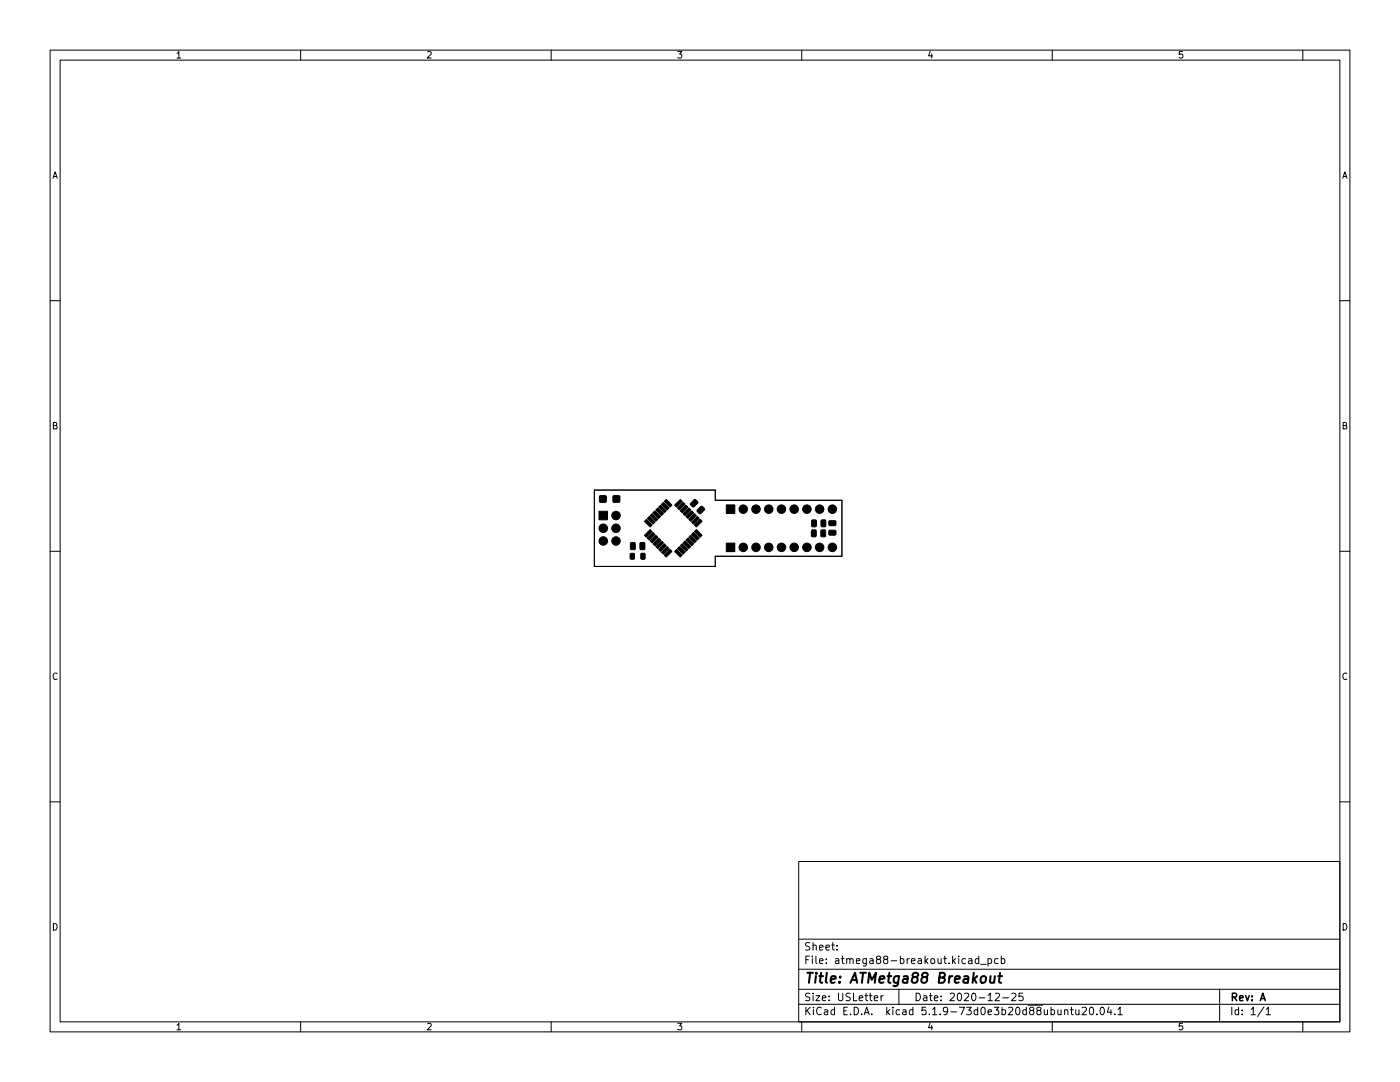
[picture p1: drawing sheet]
<svg xmlns="http://www.w3.org/2000/svg" width="279mm" height="216mm" viewBox="0 0 279 216" stroke-linecap="round" stroke-linejoin="round" font-family="sans-serif">
<defs><g id="words">
<text font-size="2.8" x="160.4" y="196.2">Title: ATMetga88 Breakout</text>
<g font-size="2.1">
<text x="160.4" y="189.7">Sheet:</text>
<text x="160.4" y="192.4">File: atmega88-breakout.kicad_pcb</text>
<text x="160.4" y="202.5">KiCad E.D.A. kicad 5.1.9-73d0e3b20d88ubuntu20.04.1</text>
<text x="160.4" y="199.7">Size: USLetter</text>
<text x="182.4" y="199.7">Date: 2020-12-25</text>
<text x="245.4" y="199.7">Rev: A</text>
<text x="245.4" y="202.5">Id: 1/1</text>
</g>
<g font-size="1.8">
<text x="35" y="11.6">1</text>
<text x="85" y="11.6">2</text>
<text x="135" y="11.6">3</text>
<text x="185" y="11.6">4</text>
<text x="235" y="11.6">5</text>
<text x="10.3" y="35.6">A</text>
<text x="267.7" y="35.6">A</text>
<text x="10.3" y="85.7">B</text>
<text x="267.7" y="85.7">B</text>
<text x="10.3" y="135.6">C</text>
<text x="267.7" y="135.6">C</text>
<text x="10.3" y="185.7">D</text>
<text x="267.7" y="185.7">D</text>
<text x="35" y="205.6">1</text>
<text x="85" y="205.6">2</text>
<text x="135" y="205.6">3</text>
<text x="185" y="205.6">4</text>
<text x="235" y="205.6">5</text>
</g>
</g></defs>
<g fill="none" stroke="#000" stroke-width=".2">
<path d="M10 10h259.4v195.9h-259.4zM12 12h255.4v191.9h-255.4zM60 10v2M110 10v2M160 10v2M210 10v2M260 10v2M10 60h2M267.4 60h2M118.6 97.8h24.1v2h25.3v11.2h-25.3v2h-24.1zM10 110h2M267.4 110h2"/>
<path d="M10 160h2M267.4 160h2M159.4 171.9h108v32h-108zM159.4 197.4h108M159.4 193.4h108M159.4 187.4h108M167 189.4v.2M167 188.7v.1M174.5 199.2l.7-.2-.1-.3h-.4l-.2 .2v.7h.6M175.8 198.7v1M176.3 198.7l-.5 .3M179.4 197.4v3"/>
<path d="M193.3 191.4h.6l.1 .9M194 191.6l-.5 .1-.2 .2 .2 .4 .5-.1M195.3 191.4l-.4-.1-.3 .3 .2 .6h.5M195.3 190.8v1.5M195.7 192.4h1.1M197.2 191.4l.4-.1 .3 .3-.1 .6h-.6M197.2 191.3v1.5M198.6 198.3l.6-.1 .3 .4-1 1.1h1M199.2 191.4l-.4-.1-.3 .3 .1 .6h.6M199.8 191.4l.5-.1 .2 .3-.1 .6h-.6M199.8 190.8v1.5M200.1 199.1h1.2"/>
<path d="M201.9 198.3l.6-.1 .3 .4-1 1.1h1M204.1 198.2h-.7l-.1 .7 .2-.2 .5 .1 .2 .2-.1 .5-.2 .2-.6-.2M243.4 197.4v6.5M60 203.9v2M110 203.9v2M159.4 200.4h108M160 203.9v2M210 203.9v2M212.5 201.6l.2-.1h.3l.1 1M212.5 201.5v1M213.6 201.5h.6M213.8 201v1.3l.4 .2"/>
<path d="M214.7 201.5l.1 .9 .3 .1 .2-.2M215.3 201.5v1M216 201.1l.5-.1 .3 .4-.9 1.1h.9M217.6 201h.2a.8 .8 0 0 1 .5 .7 .8 .8 0 0 1-.5 .8 1 1 0 0 1-.2-1.5zM218.9 202.3v.2M219.7 201.1l.2-.1a.8 .8 0 0 1 .5 .7 .8 .8 0 0 1-.5 .8l-.2-.2-.2-.4zM221.3 200.9l-.3 1.1h.9M221.7 201.5v1M222.5 202.3v.2M223.1 201.4l.4-.4v1.5M223.1 202.5h.9M252.3 200.9l-1.3 1.9"/>
<path d="M252.7 201.4l.4-.4v1.5M252.7 202.5h.8M260 203.9v2"/>
</g>
<path d="M195.9 195a.52 .52 0 0 1 .5-.2 .52 .52 0 0 1 .4 .4l-.1 .5a.55 .55 0 0 1-.5 .4 .55 .55 0 0 1-.5-.4zM197.7 194.8l-.1 1.2a.57 .57 0 0 0 .8-.1M198.6 194.8l-.2 1.3M199.2 194.8h.8M199.6 194.1l-.2 1.7v.2l.4 .1" fill="none" stroke="#000" stroke-width=".4"/>
<g fill="#000" stroke="#000" stroke-width=".2">
<path d="M119.7 99h1.2v1.2h-1.2zM122.4 99h1.2v1.2h-1.2zM134.6 100.8l1.2-1.1 .4 .4-1.2 1.1zM137.8 100.4l.9-.7 .6 .5-.9 1-.6-.5zM119.5 102h1.7v1.7h-1.7zM125.8 110.5h.8l-.1 1.1-.7-.1zM125.9 108.3l.7-.1 .2 .2v1.1l-.1 .2h-.7l-.2-.1zM127.8 108.3l.7-.1 .2 .2v1.1l-.1 .2h-.7l-.2-.1zM127.9 110.5h.8v1.1l-.8-.1zM129 103.6l1.1 1.2-.3 .3-1.2-1.1zM129.6 103.1l1.1 1.1-.4 .4-1.1-1.2zM129.8 105.7l.3 .4-1.1 1.1-.4-.4z"/>
<path d="M130.1 102.5l1.2 1.1-.4 .4-1.1-1.1zM130.3 106.2l.4 .4-1.1 1.2-.4-.4zM130.7 101.9l1.1 1.2-.4 .3-1.1-1.1zM130.9 106.8l.4 .4-1.2 1.1-.3-.4zM130.9 101.8l.4-.4 1.1 1.1-.4 .4zM130.3 108.5l1.1-1.1 .4 .4-1.1 1.1zM131.4 101.2l.4-.4 1.2 1.1-.4 .4zM132 107.9l.4 .4-1.1 1.2-.4-.4zM132 100.6l.4-.4 1.1 1.2-.4 .4zM131.4 109.6l1.2-1.1 .4 .4-1.2 1.1zM132.6 100.1l.4-.4 1.1 1.1-.4 .4zM133.1 109.1l.4 .4-1.1 1.1-.4-.4z"/>
<path d="M133.7 109.6l.4 .4-1.1 1.2-.4-.4zM135 109.6l1.2 1.2-.4 .4-1.2-1.2zM135.6 109.1l1.1 1.1-.4 .4-1.1-1.1zM136.2 108.5l1.1 1.1-.4 .4-1.1-1.1zM136.7 107.9l1.1 1.2-.3 .4-1.2-1.2zM136.3 100.2l.4 .4-1.1 1.2-.4-.4zM136.9 107.8l.4-.4 1.1 1.1-.4 .4zM136.9 100.8l.4 .4-1.1 1.1-.4-.4zM137.5 101.4l.3 .4-1.1 1.1-.4-.4zM137.5 107.2l.3-.4 1.2 1.1-.4 .4zM138 106.6l.4-.4 1.1 1.2-.3 .4zM138 101.9l.4 .4-1.1 1.1-.4-.3z"/>
<path d="M138.6 106.1l.4-.4 1.1 1.1-.4 .4zM138.6 102.5l.4 .4-1.2 1.1-.3-.4zM139.2 103.1l.3 .3-1.1 1.2-.4-.4zM138.6 104.8l1.1-1.2 .4 .4-1.1 1.1zM139.2 101.7l.8-.7 .6 .6-.9 .9-.6-.4zM144.9 100.8h1.7v1.6h-1.7zM144.9 108.4h1.7v1.7h-1.7zM162 105.8h.9l-.1 1.3-.8-.1zM162 103.8h.9l-.1 1.3-.8-.1zM163.9 105.8h.8v1.3l-.9-.1zM163.9 103.8h.9l-.1 1.3-.8-.1zM165.5 104l1.2-.1 .1 .2v.7l-.2 .1h-1.1l-.1-.2z"/>
<path d="M165.5 105.9l1.2-.1 .1 .2v.7l-.2 .1h-1.1l-.1-.2z"/>
<circle cx="120.4" cy="107.9" r=".85"/>
<circle cx="120.4" cy="105.4" r=".85"/>
<circle cx="122.9" cy="107.9" r=".85"/>
<circle cx="122.9" cy="105.4" r=".85"/>
<circle cx="122.9" cy="102.9" r=".85"/>
<circle cx="148.3" cy="109.2" r=".85"/>
<circle cx="148.3" cy="101.6" r=".85"/>
<circle cx="150.9" cy="109.2" r=".85"/>
<circle cx="150.9" cy="101.6" r=".85"/>
<circle cx="153.4" cy="109.2" r=".85"/>
<circle cx="153.4" cy="101.6" r=".85"/>
<circle cx="156" cy="101.6" r=".85"/>
<circle cx="156" cy="109.2" r=".85"/>
<circle cx="158.5" cy="109.2" r=".85"/>
<circle cx="158.5" cy="101.6" r=".85"/>
<circle cx="161" cy="101.6" r=".85"/>
<circle cx="161" cy="109.2" r=".85"/>
<circle cx="163.6" cy="101.6" r=".85"/>
<circle cx="163.6" cy="109.2" r=".85"/>
<circle cx="166.1" cy="101.6" r=".85"/>
<circle cx="166.1" cy="109.2" r=".85"/>
</g>
<use href="#words"/>
</svg>
